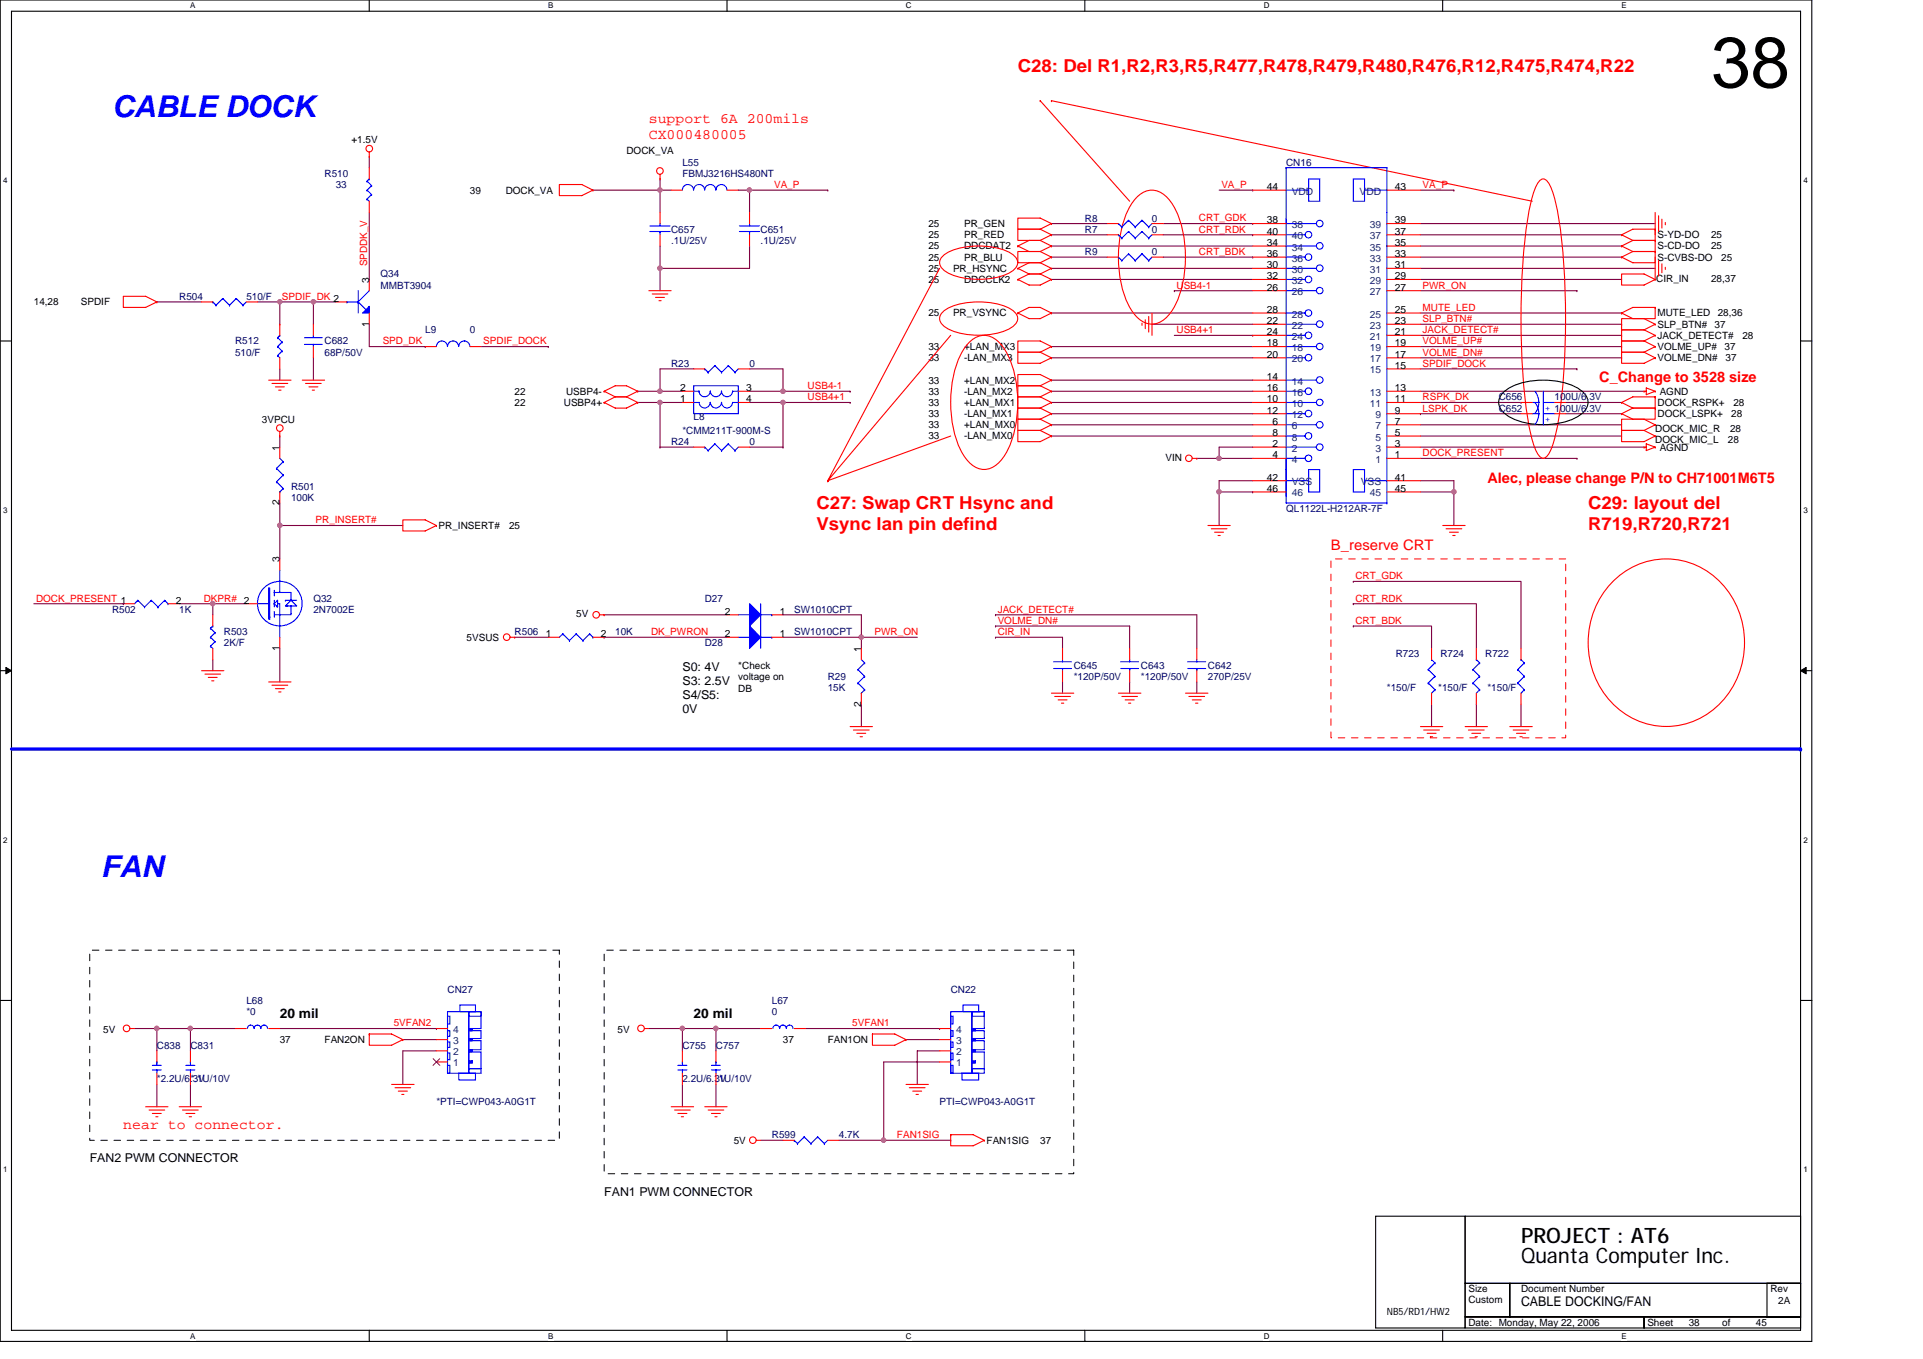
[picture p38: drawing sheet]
<svg xmlns="http://www.w3.org/2000/svg" width="297mm" height="210mm" viewBox="0 0 297 210" stroke-linecap="round" stroke-linejoin="round" font-family="sans-serif">
<defs><g id="words">
<text font-size="11" x="264.3" y="13.5">38</text>
<g font-size="4.7" fill="#00f">
<text x="17.3" y="18.1">CABLE DOCK</text>
<text x="15.6" y="135.6">FAN</text>
</g>
<g font-size="3.3">
<text x="234.9" y="195.1">Quanta Computer Inc.</text>
<text x="234.9" y="192">PROJECT : AT6</text>
</g>
<g font-size="2.8" fill="#f00">
<text x="157.2" y="11.2">C28: Del R1,R2,R3,R5,R477,R478,R479,R480,R476,R12,R475,R474,R22</text>
<text x="126.1" y="78.6">C27: Swap CRT Hsync and</text>
<text x="126.1" y="81.8">Vsync lan pin defind</text>
<text x="245.3" y="78.6">C29: layout del</text>
<text x="245.3" y="81.8">R719,R720,R721</text>
</g>
<g font-size="2.2" fill="#f00">
<text x="100.2" y="19.1">support 6A 200mils</text>
<text x="100.2" y="21.5">CX000480005</text>
<text x="247" y="59.1">C_Change to 3528 size</text>
<text x="229.8" y="74.7">Alec, please change P/N to CH71001M6T5</text>
<text x="205.6" y="84.9">B_reserve CRT</text>
<text x="19" y="174.5">near to connector.</text>
</g>
<g font-size="2.1">
<text x="43.2" y="157.4">20 mil</text>
<text x="107.1" y="157.4">20 mil</text>
<text x="234.9" y="201.9">CABLE DOCKING/FAN</text>
</g>
<g font-size="1.9">
<text x="105.4" y="103.6">S0: 4V</text>
<text x="105.4" y="105.8">S3: 2.5V</text>
<text x="105.4" y="108">S4/S5:</text>
<text x="105.4" y="110.2">0V</text>
<text x="13.9" y="179.6">FAN2 PWM CONNECTOR</text>
<text x="93.3" y="184.8">FAN1 PWM CONNECTOR</text>
</g>
<g font-size="1.5">
<text x="54.3" y="22.1">+1.5V</text>
<text x="96.8" y="23.9">DOCK_VA</text>
<text x="72.6" y="29.9">39</text>
<text x="78.1" y="29.9">DOCK_VA</text>
<text x="195.7" y="29.4">44</text>
<text x="215.4" y="29.4">43</text>
<text x="143.4" y="35.1">25</text>
<text x="148.9" y="35.1">PR_GEN</text>
<text x="195.7" y="34.5">38</text>
<text x="215.4" y="34.5">39</text>
<text x="143.4" y="38.5">25</text>
<text x="143.4" y="40.3">25</text>
<text x="143.4" y="36.8">25</text>
<text x="143.4" y="42">25</text>
<text x="147.2" y="42">PR_HSYNC</text>
<text x="148.9" y="38.5">DDCDAT2</text>
<text x="148.9" y="40.3">PR_BLU</text>
<text x="148.9" y="36.8">PR_RED</text>
<text x="195.7" y="41.4">30</text>
<text x="195.7" y="38">34</text>
<text x="195.7" y="39.7">36</text>
<text x="195.7" y="36.3">40</text>
<text x="215.4" y="41.4">31</text>
<text x="215.4" y="39.7">33</text>
<text x="215.4" y="38">35</text>
<text x="215.4" y="36.3">37</text>
<text x="256" y="40.3">S-CVBS-DO</text>
<text x="256" y="36.8">S-YD-DO</text>
<text x="256" y="38.5">S-CD-DO</text>
<text x="264.3" y="38.5">25</text>
<text x="264.3" y="36.8">25</text>
<text x="265.9" y="40.3">25</text>
<text x="5.2" y="47.2">14,28</text>
<text x="12.5" y="47.2">SPDIF</text>
<text x="57" y="43.7" transform="rotate(-90 57 43.7)">3</text>
<text x="143.4" y="43.7">25</text>
<text x="148.9" y="43.7">DDCCLK2</text>
<text x="195.7" y="44.9">26</text>
<text x="195.7" y="43.2">32</text>
<text x="215.4" y="44.9">27</text>
<text x="215.4" y="43.2">29</text>
<text x="255.8" y="43.5">CIR_IN</text>
<text x="264.3" y="43.5">28,37</text>
<text x="57" y="50.5" transform="rotate(-90 57 50.5)">1</text>
<text x="143.4" y="48.9">25</text>
<text x="147.2" y="48.9">PR_VSYNC</text>
<text x="195.7" y="53.5">18</text>
<text x="195.7" y="50.1">22</text>
<text x="195.7" y="51.8">24</text>
<text x="195.7" y="48.3">28</text>
<text x="215.4" y="53.5">19</text>
<text x="215.4" y="51.8">21</text>
<text x="215.4" y="50.1">23</text>
<text x="215.4" y="48.3">25</text>
<text x="256" y="52.4">JACK_DETECT#</text>
<text x="256" y="50.6">SLP_BTN#</text>
<text x="256" y="48.9">MUTE_LED</text>
<text x="264.8" y="50.6">37</text>
<text x="265.3" y="48.9">28,36</text>
<text x="269.2" y="52.4">28</text>
<text x="143.4" y="54.1">33</text>
<text x="143.4" y="55.8">33</text>
<text x="143.4" y="59.3">33</text>
<text x="148.9" y="54.1">+LAN_MX3</text>
<text x="148.9" y="55.8">-LAN_MX3</text>
<text x="148.9" y="59.3">+LAN_MX2</text>
<text x="195.7" y="58.7">14</text>
<text x="195.7" y="55.3">20</text>
<text x="215.4" y="57">15</text>
<text x="215.4" y="55.3">17</text>
<text x="256" y="55.8">VOLME_DN#</text>
<text x="256" y="54.1">VOLME_UP#</text>
<text x="266.4" y="54.1">37</text>
<text x="266.5" y="55.8">37</text>
<text x="40.5" y="65.3">3VPCU</text>
<text x="79.5" y="62.7">22</text>
<text x="79.5" y="61">22</text>
<text x="87.1" y="62.7">USBP4+</text>
<text x="87.4" y="61">USBP4-</text>
<text x="105" y="60.4">2</text>
<text x="105" y="62.2">1</text>
<text x="115.2" y="62.2">4</text>
<text x="115.2" y="60.4">3</text>
<text x="143.4" y="64.5">33</text>
<text x="143.4" y="61">33</text>
<text x="143.4" y="62.7">33</text>
<text x="148.9" y="64.5">-LAN_MX1</text>
<text x="148.9" y="61">-LAN_MX2</text>
<text x="148.9" y="62.7">+LAN_MX1</text>
<text x="195.7" y="62.2">10</text>
<text x="195.7" y="63.9">12</text>
<text x="195.7" y="60.4">16</text>
<text x="196.6" y="65.6">6</text>
<text x="215.4" y="62.2">11</text>
<text x="215.4" y="60.4">13</text>
<text x="215.4" y="65.6">7</text>
<text x="215.4" y="63.9">9</text>
<text x="256" y="64.5">DOCK_LSPK+</text>
<text x="256" y="62.7">DOCK_RSPK+</text>
<text x="256.4" y="61">AGND</text>
<text x="267.4" y="64.5">28</text>
<text x="267.8" y="62.7">28</text>
<text x="43.2" y="69.6" transform="rotate(-90 43.2 69.6)">1</text>
<text x="143.4" y="66.2">33</text>
<text x="143.4" y="67.9">33</text>
<text x="148.9" y="66.2">+LAN_MX0</text>
<text x="148.9" y="67.9">-LAN_MX0</text>
<text x="180" y="71.2">VIN</text>
<text x="196.6" y="69.1">2</text>
<text x="196.6" y="70.8">4</text>
<text x="196.6" y="67.4">8</text>
<text x="215.4" y="70.8">1</text>
<text x="215.4" y="69.1">3</text>
<text x="215.4" y="67.4">5</text>
<text x="255.7" y="68.4">DOCK_MIC_L</text>
<text x="255.7" y="66.7">DOCK_MIC_R</text>
<text x="256.4" y="69.6">AGND</text>
<text x="266.9" y="68.4">28</text>
<text x="267.2" y="66.7">28</text>
<text x="195.7" y="74.3">42</text>
<text x="195.7" y="76">46</text>
<text x="215.4" y="76">45</text>
<text x="215.4" y="74.3">41</text>
<text x="43.2" y="78.1" transform="rotate(-90 43.2 78.1)">2</text>
<text x="67.8" y="81.7">PR_INSERT#</text>
<text x="78.6" y="81.7">25</text>
<text x="43.2" y="86.9" transform="rotate(-90 43.2 86.9)">3</text>
<text x="27.2" y="93.3">2</text>
<text x="37.7" y="93.3">2</text>
<text x="89" y="95.4">5V</text>
<text x="111.9" y="95">2</text>
<text x="120.4" y="95">1</text>
<text x="43.2" y="100.6" transform="rotate(-90 43.2 100.6)">1</text>
<text x="72.1" y="99">5VSUS</text>
<text x="84.3" y="98.4">1</text>
<text x="92.8" y="98.4">2</text>
<text x="111.9" y="98.4">2</text>
<text x="120.4" y="98.4">1</text>
<text x="133" y="100.7" transform="rotate(-90 133 100.7)">1</text>
<text x="114" y="103.3">*Check</text>
<text x="114" y="105.1">voltage on</text>
<text x="114" y="106.9">DB</text>
<text x="133" y="109.2" transform="rotate(-90 133 109.2)">2</text>
<text x="15.9" y="159.6">5V</text>
<text x="43.2" y="161.2">37</text>
<text x="50.1" y="161.2">FAN2ON</text>
<text x="95.4" y="159.6">5V</text>
<text x="120.9" y="161.2">37</text>
<text x="127.9" y="161.2">FAN1ON</text>
<text x="113.3" y="176.7">5V</text>
<text x="152.4" y="176.7">FAN1SIG</text>
<text x="160.7" y="176.7">37</text>
<text x="214.2" y="203.2">NB5/RD1/HW2</text>
<text x="226.8" y="199.7">Size</text>
<text x="226.8" y="201.3">Custom</text>
<text x="234.9" y="199.7">Document Number</text>
<text x="273.5" y="199.7">Rev</text>
<text x="274.7" y="201.4">2A</text>
<text x="226.8" y="204.9">Date: Monday, May 22, 2006</text>
<text x="254.5" y="204.9">Sheet</text>
<text x="260.9" y="204.9">38</text>
<text x="266" y="204.9">of</text>
<text x="271.2" y="204.9">45</text>
</g>
<g font-size="1.5" fill="#000080">
<text x="50.1" y="27.3">R510</text>
<text x="51.9" y="29">33</text>
<text x="105.4" y="25.6">L55</text>
<text x="105.4" y="27.3">FBMJ3216HS480NT</text>
<text x="198.7" y="25.6">CN16</text>
<text x="103.7" y="35.9">C657</text>
<text x="117.5" y="35.9">C651</text>
<text x="167.6" y="35.9">R7</text>
<text x="167.6" y="34.2">R8</text>
<text x="177.9" y="35.9">0</text>
<text x="177.9" y="34.2">0</text>
<text x="103.7" y="37.7">.1U/25V</text>
<text x="117.5" y="37.7">.1U/25V</text>
<text x="167.6" y="39.4">R9</text>
<text x="177.9" y="39.4">0</text>
<text x="27.7" y="46.3">R504</text>
<text x="38.1" y="46.3">510/F</text>
<text x="58.8" y="42.9">Q34</text>
<text x="58.8" y="44.6">MMBT3904</text>
<text x="36.3" y="53.2">R512</text>
<text x="50.1" y="53.2">C682</text>
<text x="65.7" y="51.5">L9</text>
<text x="72.6" y="51.5">0</text>
<text x="36.3" y="54.9">510/F</text>
<text x="50.1" y="54.9">68P/50V</text>
<text x="103.7" y="56.7">R23</text>
<text x="115.8" y="56.7">0</text>
<text x="107.1" y="65">L8</text>
<text x="231.5" y="61.8">C656</text>
<text x="231.5" y="63.6">C652</text>
<text x="240.1" y="61.8">100U/6.3V</text>
<text x="240.1" y="63.6">100U/6.3V</text>
<text x="103.7" y="68.8">R24</text>
<text x="105.4" y="67">*CMM211T-900M-S</text>
<text x="115.8" y="68.8">0</text>
<text x="45" y="75.7">R501</text>
<text x="45" y="77.4">100K</text>
<text x="198.7" y="79.1">QL1122L-H212AR-7F</text>
<text x="17.3" y="94.7">R502</text>
<text x="27.7" y="94.7">1K</text>
<text x="48.4" y="92.9">Q32</text>
<text x="48.4" y="94.7">2N7002E</text>
<text x="108.9" y="92.9">D27</text>
<text x="122.7" y="94.7">SW1010CPT</text>
<text x="34.6" y="98.1">R503</text>
<text x="34.6" y="99.9">2K/F</text>
<text x="79.5" y="98.1">R506</text>
<text x="95" y="98.1">10K</text>
<text x="108.9" y="99.9">D28</text>
<text x="122.7" y="98.1">SW1010CPT</text>
<text x="215.6" y="101.6">R723</text>
<text x="222.5" y="101.6">R724</text>
<text x="229.4" y="101.6">R722</text>
<text x="127.9" y="105">R29</text>
<text x="127.9" y="106.8">15K</text>
<text x="165.9" y="103.3">C645</text>
<text x="165.9" y="105">*120P/50V</text>
<text x="176.2" y="103.3">C643</text>
<text x="176.2" y="105">*120P/50V</text>
<text x="186.6" y="103.3">C642</text>
<text x="186.6" y="105">270P/25V</text>
<text x="214.2" y="106.8">*150/F</text>
<text x="222.2" y="106.8">*150/F</text>
<text x="229.8" y="106.8">*150/F</text>
<text x="38.1" y="155.1">L68</text>
<text x="69.1" y="153.4">CN27</text>
<text x="119.2" y="155.1">L67</text>
<text x="146.9" y="153.4">CN22</text>
<text x="38.1" y="156.8">*0</text>
<text x="119.2" y="156.8">0</text>
<text x="24.2" y="162">C838</text>
<text x="24.2" y="167.2">*2.2U/6.3V</text>
<text x="29.4" y="162">C831</text>
<text x="29.4" y="167.2">*.1U/10V</text>
<text x="105.4" y="162">C755</text>
<text x="105.4" y="167.2">2.2U/6.3V</text>
<text x="110.6" y="162">C757</text>
<text x="110.6" y="167.2">.1U/10V</text>
<text x="67.4" y="170.7">*PTI=CWP043-A0G1T</text>
<text x="145.1" y="170.7">PTI=CWP043-A0G1T</text>
<text x="119.2" y="175.9">R599</text>
<text x="129.6" y="175.9">4.7K</text>
</g>
<g font-size="1.5" fill="#f00">
<text x="119.6" y="29">VA_P</text>
<text x="188.7" y="29">VA_P</text>
<text x="219.7" y="29">VA_P</text>
<text x="185.2" y="34.2">CRT_GDK</text>
<text x="185.2" y="35.9">CRT_RDK</text>
<text x="56.7" y="41.1" transform="rotate(-90 56.7 41.1)">SPDDK_V</text>
<text x="185.2" y="39.4">CRT_BDK</text>
<text x="43.6" y="46.3">SPDIF_DK 2</text>
<text x="181.7" y="44.6">USB4-1</text>
<text x="219.7" y="44.6">PWR_ON</text>
<text x="59.1" y="53.2">SPD_DK</text>
<text x="74.7" y="53.2">SPDIF_DOCK</text>
<text x="181.7" y="51.5">USB4+1</text>
<text x="219.7" y="48">MUTE_LED</text>
<text x="219.7" y="51.5">JACK_DETECT#</text>
<text x="219.7" y="49.8">SLP_BTN#</text>
<text x="219.7" y="53.2">VOLME_UP#</text>
<text x="219.7" y="54.9">VOLME_DN#</text>
<text x="219.7" y="56.7">SPDIF_DOCK</text>
<text x="124.8" y="60.1">USB4-1</text>
<text x="124.8" y="61.8">USB4+1</text>
<text x="219.7" y="61.8">RSPK_DK</text>
<text x="219.7" y="63.6">LSPK_DK</text>
<text x="219.7" y="70.5">DOCK_PRESENT</text>
<text x="48.7" y="80.9">PR_INSERT#</text>
<text x="209.4" y="89.5">CRT_GDK</text>
<text x="5.6" y="92.9">DOCK_PRESENT 1</text>
<text x="31.5" y="92.9">DKPR#</text>
<text x="154.1" y="94.7">JACK_DETECT#</text>
<text x="209.4" y="92.9">CRT_RDK</text>
<text x="100.6" y="98.1">DK_PWRON</text>
<text x="135.1" y="98.1">PWR_ON</text>
<text x="154.1" y="96.4">VOLME_DN#</text>
<text x="154.1" y="98.1">CIR_IN</text>
<text x="209.4" y="96.4">CRT_BDK</text>
<text x="60.8" y="158.6">5VFAN2</text>
<text x="131.7" y="158.6">5VFAN1</text>
<text x="138.6" y="175.9">FAN1SIG</text>
</g>
<g font-size="1.5" fill="#004080">
<text x="199.5" y="35.2">38</text>
<text x="199.5" y="30.1">VDD</text>
<text x="210" y="30.1">VDD</text>
<text x="211.6" y="35.2">39</text>
<text x="199.5" y="38.7">34</text>
<text x="199.5" y="40.4">36</text>
<text x="199.5" y="37">40</text>
<text x="211.6" y="40.4">33</text>
<text x="211.6" y="38.7">35</text>
<text x="211.6" y="37">37</text>
<text x="199.5" y="45.6">26</text>
<text x="199.5" y="42.2">30</text>
<text x="199.5" y="43.9">32</text>
<text x="211.6" y="45.6">27</text>
<text x="211.6" y="43.9">29</text>
<text x="211.6" y="42.2">31</text>
<text x="199.5" y="50.8">22</text>
<text x="199.5" y="52.5">24</text>
<text x="199.5" y="49.1">28</text>
<text x="211.6" y="52.5">21</text>
<text x="211.6" y="50.8">23</text>
<text x="211.6" y="49.1">25</text>
<text x="199.5" y="59.4">14</text>
<text x="199.5" y="54.3">18</text>
<text x="199.5" y="56">20</text>
<text x="211.6" y="57.7">15</text>
<text x="211.6" y="56">17</text>
<text x="211.6" y="54.3">19</text>
<text x="199.5" y="62.9">10</text>
<text x="199.5" y="64.6">12</text>
<text x="199.5" y="61.2">16</text>
<text x="211.6" y="62.9">11</text>
<text x="211.6" y="61.2">13</text>
<text x="212.5" y="64.6">9</text>
<text x="199.5" y="69.8">2</text>
<text x="199.5" y="71.5">4</text>
<text x="199.5" y="66.3">6</text>
<text x="199.5" y="68.1">8</text>
<text x="212.5" y="71.5">1</text>
<text x="212.5" y="69.8">3</text>
<text x="212.5" y="68.1">5</text>
<text x="212.5" y="66.3">7</text>
<text x="199.5" y="75">VSS</text>
<text x="199.5" y="76.7">46</text>
<text x="210.2" y="75">VSS</text>
<text x="211.6" y="76.7">45</text>
<text x="70" y="161.3">3</text>
<text x="70" y="159.6">4</text>
<text x="147.7" y="161.3">3</text>
<text x="147.7" y="159.6">4</text>
<text x="70" y="164.8">1</text>
<text x="70" y="163.1">2</text>
<text x="147.7" y="164.8">1</text>
<text x="147.7" y="163.1">2</text>
</g>
<text font-size="1.5" fill="#00f" x="238.7" y="62.7" transform="rotate(90 238.7 62.7)">+ +</text>
<g font-size="1.2">
<text x="29.4" y="1.3">A</text>
<text x="84.7" y="1.3">B</text>
<text x="139.9" y="1.3">C</text>
<text x="195.2" y="1.3">D</text>
<text x="250.5" y="1.3">E</text>
<text x=".5" y="28.3">4</text>
<text x="278.6" y="28.3">4</text>
<text x=".5" y="79.2">3</text>
<text x="278.6" y="79.2">3</text>
<text x=".5" y="130.2">2</text>
<text x="278.6" y="130.2">2</text>
<text x=".5" y="181.1">1</text>
<text x="278.6" y="181.1">1</text>
<text x="29.4" y="206.8">A</text>
<text x="84.7" y="206.8">B</text>
<text x="139.9" y="206.8">C</text>
<text x="195.2" y="206.8">D</text>
<text x="250.5" y="206.8">E</text>
</g>
</g></defs>
<path d="M0 0h279.9v207.3h-279.9zM1.8 1.7h276.3v203.8h-276.3z" fill="none" stroke="#000" stroke-width=".17"/>
<g fill="#fff">
<path d="M29.4 .2h.8v1.4h-.8z"/>
<path d="M29.4 205.7h.8v1.4h-.8z"/>
</g>
<path d="M57 0v1.7M57 205.5v1.8" fill="none" stroke="#000" stroke-width=".17"/>
<g fill="#fff">
<path d="M84.7 .2h.7v1.4h-.7z"/>
<path d="M84.7 205.7h.7v1.4h-.7z"/>
</g>
<path d="M112.3 0v1.7M112.3 205.5v1.8" fill="none" stroke="#000" stroke-width=".17"/>
<g fill="#fff">
<path d="M139.9 .2h.9v1.4h-.9z"/>
<path d="M139.9 205.7h.9v1.4h-.9z"/>
</g>
<path d="M167.6 0v1.7M167.6 205.5v1.8" fill="none" stroke="#000" stroke-width=".17"/>
<g fill="#fff">
<path d="M195.2 .2h.8v1.4h-.8z"/>
<path d="M195.2 205.7h.8v1.4h-.8z"/>
</g>
<path d="M222.8 0v1.7M222.8 205.5v1.8" fill="none" stroke="#000" stroke-width=".17"/>
<g fill="#fff">
<path d="M250.5 .2h.7v1.4h-.7z"/>
<path d="M250.5 205.7h.7v1.4h-.7z"/>
<path d="M.5 27.2h.6v1.4h-.6z"/>
<path d="M278.6 27.2h.6v1.4h-.6z"/>
<path d="M.5 78.1h.6v1.4h-.6z"/>
<path d="M278.6 78.1h.6v1.4h-.6z"/>
</g>
<path d="M0 52.7h1.8M278.1 52.7h1.8" fill="none" stroke="#000" stroke-width=".17"/>
<g fill="#fff">
<path d="M.5 129.1h.6v1.4h-.6z"/>
<path d="M278.6 129.1h.6v1.4h-.6z"/>
</g>
<path d="M0 103.6h1.8M278.1 103.6h1.8" fill="none" stroke="#000" stroke-width=".17"/>
<path d="M.9 103.1l.9 .5-.9 .5zM278.1 103.6l.9-.5v1z" fill="#000" stroke="#000" stroke-width=".15"/>
<g fill="#fff">
<path d="M.5 180h.6v1.4h-.6z"/>
<path d="M278.6 180h.6v1.4h-.6z"/>
</g>
<path d="M232.3 60.6a10 10 0 0 1 7.2-1.8 8.5 8.5 0 0 1 5 1.8 2.01 2.01 0 0 1 0 3.2 10 10 0 0 1-7.2 1.8 8.4 8.4 0 0 1-5-1.8 2.02 2.02 0 0 1 0-3.2zM0 154.6h1.8M278.1 154.6h1.8M212.5 187.9h13.8v17.3h-13.8zM226.3 198.3h6.9v5.2h-6.9zM226.3 187.9h51.8v10.4h-51.8zM233.2 198.3h44.9v5.2h-44.9zM272.9 198.3h5.2v5.2h-5.2zM226.3 203.5h27.7v1.7h-27.7zM254 203.5h24.1v1.7h-24.1z" fill="none" stroke="#000" stroke-width=".17"/>
<g fill="none" stroke="#800040" stroke-width=".17">
<path d="M57 24.2v1.7M57 32.8v10.4M91.6 29.4h10.4M102 29.4h1.7M102 29.4v3.4M102 29.4h.1M102 27.6v1.8M102 38v3.5M114 29.4h13.9M115.8 29.4h.1M115.8 29.4v3.4M115.8 38v3.5h-13.8"/>
<path d="M127.9 29.4h.1M162.4 39.7h8.6M162.4 38h31.1M162.4 34.5h8.6M162.4 36.3h8.6M179.7 34.5h13.8M179.7 36.3h13.8M179.7 39.7h13.8M188.3 29.4h5.2M193.5 29.4h.1M193.5 34.5h.1M193.5 36.3h.1"/>
<path d="M193.5 39.7h.1M219.4 39.7h31.1M219.4 34.5h36.3M219.4 36.3h31.1M219.4 38h31.1M219.4 29.4h5.2M224.6 29.4h.1M24.2 46.7h6.9M39.8 46.7h8.6M43.2 57v1.7M43.2 50.1h.1M43.2 46.7h.1"/>
<path d="M43.2 46.7v3.4M48.4 46.7v3.4M48.4 55.3v3.4M48.4 46.7h.1M48.4 46.7h3.5M57 50.1v3.5h8.7M57 43.2h.1M65.7 53.6h.1M74.3 53.6h10.4M84.7 53.6h.1M102 41.5v3.4M102 41.5h.1"/>
<path d="M107.1 57h-5.1v3.5M115.8 57h5.1v3.5M162.4 53.6h31.1M162.4 41.5h31.1M162.4 55.3h31.1M162.4 43.2h31.1M162.4 58.7h31.1M162.4 48.4h31.1M177.9 50.1h15.6M181.4 44.9h.1M181.4 51.8h12.1M181.4 44.9h12.1"/>
<path d="M193.5 51.8h.1M219.4 41.5h36.3M219.4 43.2h31.1M219.4 53.6h31.1M219.4 48.4h31.1M219.4 55.3h31.1M219.4 51.8h31.1M219.4 44.9h24.2M219.4 57h24.2M219.4 50.1h31.1M243.6 57h.1M243.6 44.9h.1"/>
<path d="M250.5 48.4h.1M250.5 55.3h.1M250.5 51.8h.1M250.5 50.1h.1M250.5 53.6h.1M43.2 67.4v1.7M43.2 77.7v3.5M98.5 62.2h3.5M98.5 60.5h3.5M102 69.1h5.1M102 60.5h.1M102 62.2h3.4"/>
<path d="M102 69.1h.1M102 60.5h3.4M102 62.2v6.9M115.8 60.5h5.1M115.8 69.1h5.1M115.8 62.2h5.1M120.9 69.1h.1M120.9 60.5h.1M120.9 62.2v6.9M120.9 60.5h10.4M120.9 62.2h10.4M131.3 60.5h.1"/>
<path d="M131.3 62.2h.1M162.4 67.4h31.1M162.4 63.9h31.1M162.4 62.2h31.1M162.4 65.6h31.1M162.4 60.5h31.1M184.9 70.8h3.4M188.3 70.8h.1M188.3 76v5.2M188.3 70.8h5.2M188.3 76h5.2M193.5 74.3h-5.2v1.7"/>
<path d="M193.5 69.1h-5.2v1.7M193.5 76h.1M219.4 67.4h31.1M219.4 74.3h5.2v1.7M219.4 76h5.2M219.4 65.6h31.1M219.4 63.9h.1M219.4 69.1h34.6M219.4 60.5h34.6M219.4 62.2h15.5M219.4 70.8h24.2M219.4 63.9h15.5"/>
<path d="M224.6 76h.1M224.6 76v5.2M234.9 62.2h.1M241.8 62.2h8.7M241.8 63.9h8.7M243.6 70.8h.1M5.2 93.3h13.8M19 93.3h.1M27.7 93.3h5.2M32.9 93.3v1.7M32.9 93.3h5.2M32.9 93.3h.1"/>
<path d="M43.2 81.2h.1M43.2 81.2v5.2M43.2 81.2h19M79.5 98.5h5.2M93.3 98.5h.1M93.3 95h19M93.3 98.5h19M120.9 95h12.2v3.5M120.9 98.5h12.2M133.1 98.5h.1M133.1 98.5v1.7M133.1 98.5h8.6"/>
<path d="M153.8 96.7h.1M153.8 96.7h20.7v3.5M153.8 98.5h10.3v1.7M153.8 98.5h.1M153.8 95h.1M153.8 95h31.1v5.2M209 89.8h25.9v10.4M209 89.8h.1M209 93.3h19v6.9M209 93.3h.1M209 96.7h12.1v3.5M209 96.7h.1"/>
<path d="M32.9 101.9v1.7M43.2 100.2v5.2M133.1 108.8v3.5M164.1 105.4v1.7M174.5 105.4v1.7M184.9 105.4v1.7M221.1 108.8v3.5M228 108.8v3.5M234.9 108.8v3.5M20.8 158.9h8.6M24.2 158.9v3.5M24.2 158.9h.1"/>
<path d="M29.4 158.9v3.5M29.4 158.9h6.9M29.4 158.9h.1M43.2 158.9h24.2M67.4 158.9h.1M100.2 158.9h10.4M105.4 158.9v3.5M105.4 158.9h.1M110.6 158.9h6.9M110.6 158.9v3.5M110.6 158.9h.1M124.4 158.9h20.7"/>
<path d="M145.1 158.9h.1M24.2 167.6v3.4M29.4 167.6v3.4M62.2 160.6h5.2M67.4 162.4h-5.2v5.2M105.4 167.6v3.4M110.6 167.6v3.4M117.5 176.2h3.4M129.6 176.2h6.9M136.5 176.2h.1M136.5 176.2h10.4M140 160.6h5.1"/>
<path d="M145.1 164.1h-8.6v12.1M145.1 162.4h-3.4v5.2M146.9 176.2h.1"/>
</g>
<g fill="#f0f" stroke="#f0f" stroke-width=".17">
<circle cx="120.9" cy="62.2" r=".33"/>
<circle cx="101.9" cy="60.4" r=".34"/>
<circle cx="115.8" cy="29.4" r=".34"/>
<circle cx="101.9" cy="62.2" r=".33"/>
<circle cx="43.2" cy="46.6" r=".34"/>
<circle cx="120.9" cy="60.4" r=".34"/>
<circle cx="48.4" cy="46.6" r=".34"/>
<circle cx="32.8" cy="93.3" r=".34"/>
<circle cx="43.2" cy="81.2" r=".34"/>
<circle cx="101.9" cy="29.4" r=".34"/>
<circle cx="101.9" cy="41.4" r=".34"/>
<circle cx="133" cy="98.4" r=".34"/>
<circle cx="224.6" cy="76" r=".34"/>
<circle cx="188.3" cy="70.8" r=".33"/>
<circle cx="188.3" cy="76" r=".34"/>
<circle cx="136.5" cy="176.2" r=".34"/>
<circle cx="24.2" cy="158.9" r=".34"/>
<circle cx="29.4" cy="158.9" r=".34"/>
<circle cx="105.4" cy="158.9" r=".34"/>
<circle cx="110.6" cy="158.9" r=".34"/>
</g>
<g fill="none" stroke="#f00" stroke-width=".17">
<path d="M160.7 15.6h.1M160.7 15.6l13.8 15.5M162.4 15.6h.1M162.4 15.6l74.3 15.5M57 24.2h.1M57 23.5v.7M57 25.9v1.7M57 31.1v1.7M86.4 28.5h3.5l1.7 .9-1.7 .8h-3.5zM91.6 29.4h.1M102 27.6h.1M102 26.9v.7"/>
<path d="M102 32.8v1.7M102 36.3v1.7M103.7 29.4h1.7M112.3 29.4h1.7M115.8 32.8v1.7M115.8 36.3v1.7M145.5 39.7a7.2 7.2 0 0 1 4.6-1.6 10.7 10.7 0 0 1 6.3 1.2 1.43 1.43 0 0 1 .8 1.3 1.43 1.43 0 0 1-.8 1.3 11.1 11.1 0 0 1-8.3 .9 4.4 4.4 0 0 1-2.9-1.8l-.1-.4 .1-.5zM157.2 38l1.8 .9h1.7M157.2 38h.1M160.7 37.1h-1.7l-1.8 .9M160.7 38.9h-3.5v1.7h3.5M160.7 35.4h-3.5v1.7h3.5"/>
<path d="M160.7 37.1l1.7 .9M160.7 38.9l1.7 .8M160.7 35.4l1.7 .9M162.4 38h.1M162.4 39.7h.1M162.4 34.5l-1.7-.8h-3.5v1.7h3.5M162.4 34.5h.1M162.4 36.3h.1M162.4 38l-1.7 .9M162.4 39.7l-1.7 .9M162.4 34.5l-1.7 .9M162.4 36.3l-1.7 .8"/>
<path d="M171 36.3h1.8M171 39.7h1.8M171 34.5h1.8M175.9 30.2a3 3 0 0 1 4.6 .6 14.3 14.3 0 0 1 2.6 8.9 14.4 14.4 0 0 1-2.6 9 3.1 3.1 0 0 1-5.2 0 14.4 14.4 0 0 1-2.5-9 14.4 14.4 0 0 1 2.5-8.9zM177.9 36.3h1.8M177.9 39.7h1.8M177.9 34.5h1.8M193.5 36.3h5.2M193.5 39.7h5.2M193.5 34.5h5.2M193.5 38h5.2M193.5 29.4h5.2"/>
<path d="M214.2 36.3h5.2M214.2 39.7h5.2M214.2 34.5h5.2M214.2 38h5.2M214.2 29.4h5.2M238 27.8l.4-.2 .4 .2a5.4 5.4 0 0 1 1.3 2.8 81.2 81.2 0 0 1 1.7 18.6 81.4 81.4 0 0 1-1.7 18.7 5.4 5.4 0 0 1-1.3 2.8l-.4 .1-.4-.1a5.4 5.4 0 0 1-1.4-2.8 81.9 81.9 0 0 1-1.7-18.7 81.8 81.8 0 0 1 1.7-18.6 5.4 5.4 0 0 1 1.4-2.8zM250.5 39.7h.1M250.5 36.3h.1M250.5 38h.1M250.5 36.3l1.7 .8M250.5 38l1.7 .9M252.2 38.9h3.5"/>
<path d="M252.2 37.1h3.5M252.2 38.9l-1.7 .8M252.2 37.1l-1.7 .9M255.7 38.9v1.7h-3.5l-1.7-.9M255.7 38.9h.1M255.7 35.4h-3.5l-1.7 .9M255.7 35.4v1.7h-3.5M255.7 35.4h.1M255.7 37.1v1.8h-3.5M255.7 37.1h.1M255.7 39.7v3.5M255.7 32.8v3.5"/>
<path d="M256.2 33.3v2.5M256.7 33.9v1.3M257.2 34.4v.3M19 45.8h3.5l1.7 .9-1.7 .8h-3.5zM24.2 46.7h.1M31.1 46.7h1.8M38.1 46.7h1.7M41.5 58.7h3.5M42 59.2h2.4M42.5 59.8h1.4M43.2 50.1v1.7M43.2 55.3v1.7"/>
<path d="M46.7 58.7h3.4M47.2 59.2h2.4M47.7 59.8h1.4M48.4 50.1v1.7M48.4 53.6v1.7M51.9 46.7h1.7M57 43.2v1.7M57 48.4v1.7M65.7 53.6h1.7M72.6 53.6h1.7M100.2 44.9h3.5M100.8 45.4h2.4"/>
<path d="M101.3 46h1.3M101.8 46.5h.3M107.1 57h1.8M114 57h1.8M145.1 41.5l-17.2 32.8M145.5 48.3a7.2 7.2 0 0 1 4.6-1.6 10.7 10.7 0 0 1 6.3 1.2 1.43 1.43 0 0 1 .8 1.3 1.43 1.43 0 0 1-.8 1.3 11.1 11.1 0 0 1-8.3 .9 4.4 4.4 0 0 1-2.9-1.7l-.1-.5 .1-.4zM146.9 51.8l-19 22.5M150 52.6a3 3 0 0 1 4.6 .6 14.4 14.4 0 0 1 2.6 9 14.4 14.4 0 0 1-2.6 8.9 3.1 3.1 0 0 1-5.2 0 14.5 14.5 0 0 1-2.5-8.9 14.4 14.4 0 0 1 2.5-9zM157.2 43.2l1.8 .8h1.7l1.7-.8M157.2 43.2h.1M157.2 48.4l1.8-.9h1.7l1.7 .9M157.2 48.4l1.8 .8h1.7l1.7-.8"/>
<path d="M157.2 48.4h.1M157.2 41.5h.1M157.2 41.5l1.8 .8M159 42.3h1.7M159 42.3l-1.8 .9M160.7 40.6h-1.7l-1.8 .9M160.7 54.4h-3.5v1.7h3.5l1.7-.8M160.7 59.6h-3.5v1.7h3.5M160.7 42.3l1.7 .9M160.7 40.6l1.7 .9M160.7 54.4l1.7 .9M160.7 59.6l1.7 .9"/>
<path d="M162.4 43.2h.1M162.4 48.4h.1M162.4 41.5h.1M162.4 53.6l-1.7-.9h-3.5v1.7h3.5M162.4 53.6h.1M162.4 55.3h.1M162.4 58.7l-1.7-.8h-3.5v1.7h3.5M162.4 58.7h.1M162.4 41.5l-1.7 .8M162.4 53.6l-1.7 .8M162.4 58.7l-1.7 .9M176.4 49.9v.4"/>
<path d="M176.9 49.4v1.4M177.4 48.9v2.4M177.9 48.4v3.4M193.5 53.6h5.2M193.5 58.7h5.2M193.5 55.3h5.2M193.5 51.8h5.2M193.5 50.1h5.2M193.5 48.4h5.2M193.5 44.9h5.2M193.5 43.2h5.2M193.5 41.5h5.2"/>
<path d="M214.2 53.6h5.2M214.2 57h5.2M214.2 55.3h5.2M214.2 51.8h5.2M214.2 50.1h5.2M214.2 48.4h5.2M214.2 44.9h5.2M214.2 43.2h5.2M214.2 41.5h5.2M250.5 42.3h3.5l1.7 .9-1.7 .8h-3.5zM250.5 48.4h.1M254 51h-3.5v1.7h3.5"/>
<path d="M254 54.4h-3.5v1.7h3.5l1.7-.8M254 52.7h-3.5v1.7h3.5M254 51l1.7 .8M254 54.4l1.7 .9M254 52.7l1.7 .9M254.3 59.9l1.4 .6-1.4 .5zM255.7 43.2h.1M255.7 51.8h.1M255.7 55.3h.1M255.7 50.1l-1.7-.9h-3.5v1.8h3.5M255.7 50.1h.1M255.7 53.6h.1"/>
<path d="M255.7 47.5h-3.5l-1.7 .9M255.7 47.5v1.7h-3.5l-1.7-.8M255.7 47.5h.1M255.7 51.8l-1.7 .9M255.7 50.1l-1.7 .9M255.7 53.6l-1.7 .8M256.2 40.3v2.4M256.7 40.8v1.3M257.2 41.3v.3M43 60.3h.4M43.2 67.4h.1M43.2 66.7v.7"/>
<path d="M43.2 69.1v1.7M43.2 76v1.7M48.2 60.3h.4M93.3 60.5h.1M93.3 60.5l1.7-.9h1.8l1.7 .9M93.3 62.2l1.7 .9h1.8l1.7-.9M93.3 62.2h.1M93.3 60.5l1.7 .8M95 61.3h1.8M95 61.3l-1.7 .9M96.8 61.3l1.7 .9M98.5 60.5h.1"/>
<path d="M98.5 62.2h.1M98.5 60.5l-1.7 .8M105.4 60.5h1.7M105.4 62.2h1.7M107.1 69.1h1.8M114 69.1h1.8M114 60.5h1.8M114 62.2h1.8M127.9 74.3h.1M146.9 67.4l-19 6.9M160.7 64.8h-3.5v1.7h3.5M160.7 63.1h-3.5v1.7h3.5"/>
<path d="M160.7 61.3h-3.5v1.8h3.5M160.7 66.5h-3.5v1.7h3.5l1.7-.8M160.7 64.8l1.7 .8M160.7 63.1l1.7 .8M160.7 61.3l1.7 .9M160.7 66.5l1.7 .9M162.4 65.6h.1M162.4 63.9h.1M162.4 60.5h.1M162.4 62.2h.1M162.4 67.4h.1M162.4 65.6l-1.7 .9"/>
<path d="M162.4 63.9l-1.7 .9M162.4 60.5l-1.7 .8M162.4 62.2l-1.7 .9M184.2 70.8h.7M184.9 70.8h.1M193.5 69.1h5.2M193.5 60.5h5.2M193.5 70.8h5.2M193.5 62.2h5.2M193.5 67.4h5.2M193.5 65.6h5.2M193.5 63.9h5.2"/>
<path d="M193.5 74.3h5.2M193.5 76h5.2M214.2 69.1h5.2M214.2 60.5h5.2M214.2 70.8h5.2M214.2 62.2h5.2M214.2 67.4h5.2M214.2 65.6h5.2M214.2 63.9h5.2M214.2 74.3h5.2M214.2 76h5.2M234.9 62.2h1.8"/>
<path d="M234.9 63.9h1.8M240.1 62.2h1.7M240.1 63.9h1.7M250.5 63.9h.1M250.5 62.2h.1M250.5 62.2l1.7 .9M252.2 63.1h3.5M252.2 63.1l-1.7 .8M254 66.5h-3.5v1.7h3.5l1.7-.8M254 69.1h.1M254 60.5h.1M254 66.5l1.7 .9"/>
<path d="M254 69.1h.3M254 60.5h.3M254.3 68.6l1.4 .5-1.4 .5zM255.7 63.1v1.7h-3.5l-1.7-.9M255.7 63.1h.1M255.7 67.4h.1M255.7 61.3h-3.5l-1.7 .9M255.7 61.3v1.8h-3.5M255.7 61.3h.1M255.7 65.6l-1.7-.8h-3.5v1.7h3.5M255.7 65.6h.1M255.7 69.1h.1"/>
<path d="M255.7 60.5h.1M255.7 65.6l-1.7 .9M19 93.3h1.8M25.9 93.3h1.8M32.9 95v1.7M38.1 93.3h1.7M43.2 86.4v1.7M43.2 98.5v1.7M62.2 80.3h3.5l1.7 .9-1.7 .8h-3.5zM67.4 81.2h.1M78.8 98.5h.7M79.5 98.5h.1"/>
<path d="M84.7 98.5h1.7M91.6 98.5h1.7M92.6 95h.7M93.3 95h.1M112.3 95h1.7M112.3 98.5h1.7M119.2 95h1.7M119.2 98.5h1.7M186.6 81.2h3.4M187.1 81.7h2.4M187.6 82.2h1.4M188.1 82.7h.4"/>
<path d="M222.9 81.2h3.4M223.4 81.7h2.4M223.9 82.2h1.4M224.4 82.7h.4M248.9 90.1a11.6 11.6 0 0 1 18.7 2.3 13.3 13.3 0 0 1-6.1 19.1 11.9 11.9 0 0 1-15.5-7.8 13.6 13.6 0 0 1 2.9-13.6zM31.1 103.6h3.5M31.7 104.2h2.4M32.2 104.7h1.3M32.7 105.2h.3M32.9 100.2v1.7M41.5 105.4h3.5M42 105.9h2.4"/>
<path d="M42.5 106.4h1.4M43 106.9h.4M131.3 112.3h3.5M131.8 112.8h2.5M132.4 113.3h1.3M132.9 113.8h.3M133.1 100.2v1.7M133.1 107.1v1.7M162.4 107.1h3.5M162.9 107.6h2.5M163.4 108.1h1.4M164 108.6h.3"/>
<path d="M164.1 100.2v1.7M164.1 103.6v1.8M172.8 107.1h3.4M173.3 107.6h2.4M173.8 108.1h1.4M174.3 108.6h.4M174.5 100.2v1.7M174.5 103.6v1.8M183.1 107.1h3.5M183.6 107.6h2.5M184.2 108.1h1.3M184.7 108.6h.3"/>
<path d="M184.9 100.2v1.7M184.9 103.6v1.8M219.4 112.3h3.5M219.9 112.8h2.4M220.4 113.3h1.4M221 113.8h.1M221 113.8h.3M221.1 100.2v1.7M221.1 107.1v1.7M226.3 112.3h3.5M226.8 112.8h2.5M227.3 113.3h1.4"/>
<path d="M227.9 113.8h.3M228 100.2v1.7M228 107.1v1.7M233.2 112.3h3.5M233.7 112.8h2.5M234.2 113.3h1.4M234.8 113.8h.3M234.9 100.2v1.7M234.9 107.1v1.7M20.1 158.9h.7M36.3 158.9h1.8M41.5 158.9h1.7"/>
<path d="M57 159.8h3.5l1.7 .8M57 159.8v1.7h3.5l1.7-.9M57 159.8h.1M67.4 158.9h1.7M99.5 158.9h.7M117.5 158.9h1.7M122.7 158.9h1.7M134.8 159.8h3.4l1.8 .8M134.8 159.8v1.7h3.4l1.8-.9M134.8 159.8h.1M145.1 158.9h1.8M22.5 171h3.4"/>
<path d="M23 171.5h2.4M23.5 172h1.4M24.1 172.6h.3M24.2 162.4v1.7M24.2 165.8v1.8M27.7 171h3.4M28.2 171.5h2.4M28.7 172h1.4M29.2 172.6h.4M29.4 162.4v1.7M29.4 165.8v1.8M60.5 167.6h3.5"/>
<path d="M61 168.1h2.4M61.5 168.6h1.4M62.1 169.1h.3M62.2 160.6h.1M67.4 164.1h1.7M67.4 162.4h1.7M67.4 160.6h1.7M103.7 171h3.4M104.2 171.5h2.4M104.7 172h1.4M105.2 172.6h.4M105.4 162.4v1.7"/>
<path d="M105.4 165.8v1.8M108.9 171h3.4M109.4 171.5h2.4M109.9 172h1.4M110.4 172.6h.4M110.6 162.4v1.7M110.6 165.8v1.8M116.8 176.2h.7M120.9 176.2h1.8M127.9 176.2h1.7M140 160.6h.1M140 167.6h3.4"/>
<path d="M140.5 168.1h2.4M141 168.6h1.4M141.5 169.1h.4M145.1 164.1h1.8M145.1 162.4h1.8M145.1 160.6h1.8M146.9 175.3h3.4l1.7 .9M146.9 175.3v1.7h3.4l1.7-.8M146.9 175.3h.1M152 176.2h.1"/>
<circle cx="57" cy="23" r=".51"/>
<circle cx="101.9" cy="26.4" r=".51"/>
<circle cx="43.2" cy="66.1" r=".51"/>
<circle cx="183.6" cy="70.8" r=".51"/>
<circle cx="78.3" cy="98.4" r=".51"/>
<circle cx="92.1" cy="95" r=".51"/>
<circle cx="19.6" cy="158.9" r=".51"/>
<circle cx="99" cy="158.9" r=".51"/>
<circle cx="116.3" cy="176.2" r=".51"/>
</g>
<path d="M1.8 115.7h276.3M278.1 115.7h.1" fill="none" stroke="#00f" stroke-width=".51"/>
<path d="M13.9 146.8h72.5v29.4h-72.5zM93.3 146.8h72.6v34.6h-72.6z" fill="none" stroke="#000" stroke-width=".15" stroke-dasharray="1 1 1 1 1 1 1 1"/>
<path d="M205.6 86.4h36.2v27.6h-36.2z" fill="none" stroke="#f00" stroke-width=".15" stroke-dasharray="1 1 1 1 1 1 1 1"/>
<g fill="none" stroke="#00f" stroke-width=".17">
<path d="M56.7 30.8h.1M56.7 29.4h.1M56.7 28h.1M56.7 30.8l.3 .3M56.7 29.4l.7 .7M56.7 28l.7 .7M57 27.6h.1M57 27.6l-.3 .4M57.4 30.1h.1M57.4 28.7h.1M57.4 30.1l-.7 .7M57.4 28.7l-.7 .7"/>
<path d="M100.4 35.8h3.1M100.4 34.9h3.1M102 34.5v.4M102 35.8h.1M102 35.8v.5M105.4 29.4a.86 .86 0 0 1 .9-.9 .86 .86 0 0 1 .8 .9M107.1 29.4a.85 .85 0 0 1 .9-.9 .85 .85 0 0 1 .8 .9M108.9 29.4a.86 .86 0 0 1 .8-.9 .86 .86 0 0 1 .9 .9M110.6 29.4a.85 .85 0 0 1 .8-.9 .85 .85 0 0 1 .9 .9M114.2 35.8h3.1M114.2 34.9h3.1M115.8 34.5v.4"/>
<path d="M115.8 35.8h.1M115.8 35.8v.5M172.8 36.3h.1M172.8 39.7h.1M172.8 34.5h.1M172.8 36.3l.5 .5M172.8 39.7l.5 .6M172.8 34.5l.5 .6M173.3 36.8h.1M173.3 35.1h.1M174.3 35.8h.1M174.3 39.2h.1"/>
<path d="M174.3 34h.1M174.3 35.8l1.1 1M174.3 35.8l-1 1M174.3 39.2l1.1 1.1M174.3 39.2l-1 1.1M174.3 34l1.1 1.1M174.3 34l-1 1.1M175.4 36.8h.1M175.4 35.1h.1M176.4 35.8h.1M176.4 39.2h.1M176.4 34h.1"/>
<path d="M176.4 35.8l1 1M176.4 35.8l-1 1M176.4 39.2l1 1.1M176.4 39.2l-1 1.1M176.4 34l1 1.1M176.4 34l-1 1.1M177.4 36.8h.1M177.4 35.1h.1M177.9 36.3l-.5 .5M177.9 39.7l-.5 .6M177.9 34.5l-.5 .6M198.7 33.9v42.8"/>
<path d="M198.7 25.9h15.5v51.8M198.7 25.9h.1M198.7 25.9v8.6h4.6M198.7 36.3h2.9M198.7 29.4h3.4M198.7 39.7h2.9M198.7 38h4.6M202.1 27.6h1.8v3.5h-1.8zM209 27.6h1.8v3.5h-1.8zM210.8 29.4h3.4M32.9 46.7h.1M32.9 46.7l.5 .5"/>
<path d="M33.4 47.2h.1M34.4 46.1h.1M34.4 46.1l1.1 1.1M34.4 46.1l-1 1.1M35.5 47.2h.1M36.5 46.1h.1M36.5 46.1l1 1.1M36.5 46.1l-1 1.1M37.5 47.2h.1M38.1 46.7l-.6 .5M42.9 54.9h.1M42.9 53.6h.1"/>
<path d="M42.9 52.2h.1M42.9 54.9l.3 .4M42.9 53.6l.7 .7M42.9 52.2l.7 .7M43.2 51.8h.1M43.2 51.8l-.3 .4M43.6 54.3h.1M43.6 52.9h.1M43.6 54.3l-.7 .6M43.6 52.9l-.7 .7M47 53.2h2.8M47 52.2h2.8"/>
<path d="M48.4 51.8v.4M48.4 53.2h.1M48.4 53.2v.4M53.6 46.7h.1M53.6 46.7h1.7M55.3 46.7h.1M55.3 44.9v3.5M55.3 46.7l1.2 1.2M56.5 47.9h.1M57 44.9l-1.7 1.8M67.4 53.5a.85 .85 0 0 1 .9-.8 .85 .85 0 0 1 .8 .8 .87 .87 0 0 1 .9-.8 .87 .87 0 0 1 .8 .8M70.9 53.5a.86 .86 0 0 1 .8-.8 .86 .86 0 0 1 .9 .8"/>
<path d="M107.1 59.6h6.9v4.3h-6.9zM108.9 57h.1M108.9 57l.5 .5M109.4 57.5h.1M110.4 56.5h.1M110.4 56.5l1.1 1M110.4 56.5l-1 1M111.5 57.5h.1M112.5 56.5h.1M112.5 56.5l1 1M112.5 56.5l-1 1M113.5 57.5h.1"/>
<path d="M114 57l-.5 .5M173.3 40.3h.1M175.4 40.3h.1M177.4 40.3h.1M198.7 43.2h2.9M198.7 41.5h4.6M198.7 44.9h4.6M198.7 50.1h4.6M198.7 48.4h2.9M198.7 53.6h4.6M198.7 51.8h2.9M198.7 55.3h2.9"/>
<path d="M198.7 58.7h4.6M42.7 72.4h.1M42.7 74.4h.1M42.7 72.4l1 1M42.7 74.4l1 1.1M43.2 76h.1M43.2 70.8l.5 .5M43.7 71.3h.1M43.7 73.4h.1M43.7 75.5h.1M43.7 71.3l-1 1.1M43.7 73.4l-1 1"/>
<path d="M43.7 75.5l-.5 .5M107.1 60.5h.9M108 60.4a.86 .86 0 0 0 .8 .9 .86 .86 0 0 0 .9-.9 .87 .87 0 0 0 .9 .9 .87 .87 0 0 0 .8-.9 .86 .86 0 0 0 .9 .9 .86 .86 0 0 0 .9-.9M108 60.5h.1M108.9 69.1h.1M108.9 69.1l.5 .5M109.4 69.6h.1M110.4 68.6h.1M110.4 68.6l1.1 1M110.4 68.6l-1 1M111.5 69.6h.1M112.5 68.6h.1"/>
<path d="M112.5 68.6l1 1M112.5 68.6l-1 1M113.2 62.2a.86 .86 0 0 1-.9 .8 .86 .86 0 0 1-.9-.8 .87 .87 0 0 1-.8 .8 .87 .87 0 0 1-.9-.8 .86 .86 0 0 1-.9 .8 .86 .86 0 0 1-.8-.8h-.9M113.2 62.2h.8M113.2 60.5h.8M113.5 69.6h.1M114 69.1l-.5 .5M198.7 74.3h3.4M198.7 60.5h2.9M198.7 63.9h2.9M198.7 62.2h4.6M198.7 67.4h2.9"/>
<path d="M198.7 65.6h4.6M198.7 69.1h4.6M201.6 70.8h-2.9v6.9h15.5M202.1 72.6h1.8v3.4h-1.8zM209 72.6h1.8v3.4h-1.8zM210.8 74.3h3.4M214.2 77.7h.1M236.7 62.2h1M236.7 63.9h1M237.1 60.5a2.71 2.71 0 0 1 0 3.4M237.1 62.2l.5 1 .1 .7-.2 1.1-.4 .6M238.4 60.5v3.4h1.7"/>
<path d="M240.1 62.2h-1.7v3.4M21.3 92.8h.1M21.3 92.8l-.5 .5M21.3 92.8l1 1M22.3 93.8h.1M23.4 92.8h.1M23.4 92.8l-1.1 1M23.4 92.8l1 1M24.4 93.8h.1M25.4 92.8h.1M25.4 92.8l-1 1M25.4 92.8l.5 .5"/>
<path d="M25.9 93.3h.1M32.5 99.8h.1M32.5 98.5h.1M32.5 97.1h.1M32.5 99.8l.4 .4M32.5 98.5l.7 .6M32.5 97.1l.7 .7M32.9 96.7h.1M32.9 96.7l-.4 .4M33.2 99.1h.1M33.2 97.8h.1M33.2 99.1l-.7 .7"/>
<path d="M33.2 97.8l-.7 .7M39.8 93.3h1.7M41.5 90.9h.2v4.8h-.2zM42.4 91.5h.8M42.4 93.3h.1M42.4 93.3l.5 .5v-.5M42.4 93.3l.5-.5v.5M42.4 92.8v.5M42.4 93.3v.5M42.4 94.5v.9M42.4 91.2v.3M42.4 91.5v.6"/>
<path d="M42.7 93.6h.1M42.9 93.3h.3v5.2M43.2 88.1v3.4M43.2 91.5h1.8v1.3M44.1 92.8h.1M44.1 92.8h.9M45 93.6v1.4h-2.6M45 92.8l.8 .8h-1.5M45 92.8l-.9 .8h.3M45 92.8h.8M86.9 97.9h.1M86.9 97.9l-.5 .6"/>
<path d="M86.9 97.9l1.1 1.1M88 99h.1M89 97.9h.1M89 97.9l-1 1.1M89 97.9l1 1.1M90 99h.1M91.1 97.9h.1M91.1 97.9l-1.1 1.1M91.1 97.9l.5 .6M91.6 98.5h.1M114 98.5h1.8M114 95h1.8"/>
<path d="M117.5 93.3v6.9M117.5 98.5h1.7M117.5 95h1.7M119.2 98.5h.1M119.2 95h.1M132.5 103.5h.1M132.5 105.5h.1M132.5 103.5l1.1 1M132.5 105.5l1.1 1.1M133.1 107.1h.1M133.1 101.9l.5 .5M133.6 102.4h.1"/>
<path d="M133.6 104.5h.1M133.6 106.6h.1M133.6 102.4l-1.1 1.1M133.6 104.5l-1.1 1M133.6 106.6l-.5 .5M162.7 103.3h2.8M162.7 102.3h2.8M164.1 101.9v.4M164.1 103.3h.1M164.1 103.3v.3M173.1 103.3h2.8M173.1 102.3h2.8"/>
<path d="M174.5 101.9v.4M174.5 103.3h.1M174.5 103.3v.3M183.5 103.3h2.7M183.5 102.3h2.7M184.9 101.9v.4M184.9 103.3h.1M184.9 103.3v.3M220.6 105.5h.1M220.6 103.5h.1M220.6 105.5l1.1 1.1M220.6 103.5l1.1 1"/>
<path d="M221.1 101.9h.1M221.1 101.9l.6 .5M221.7 106.6h.1M221.7 104.5h.1M221.7 102.4h.1M221.7 106.6l-.6 .5M221.7 104.5l-1.1 1M221.7 102.4l-1.1 1.1M227.5 105.5h.1M227.5 103.5h.1M227.5 105.5l1.1 1.1M227.5 103.5l1.1 1"/>
<path d="M228 101.9h.1M228 101.9l.6 .5M228.6 106.6h.1M228.6 104.5h.1M228.6 102.4h.1M228.6 106.6l-.6 .5M228.6 104.5l-1.1 1M228.6 102.4l-1.1 1.1M234.4 105.5h.1M234.4 103.5h.1M234.4 105.5l1.1 1.1M234.4 103.5l1.1 1"/>
<path d="M234.9 101.9h.1M234.9 101.9l.6 .5M235.5 106.6h.1M235.5 104.5h.1M235.5 102.4h.1M235.5 106.6l-.6 .5M235.5 104.5l-1.1 1M235.5 102.4l-1.1 1.1M38.2 158.9a.51 .51 0 0 1 .5-.5 .51 .51 0 0 1 .5 .5M39.3 158.9a.51 .51 0 0 1 .5-.5 .51 .51 0 0 1 .5 .5M40.3 158.9a.51 .51 0 0 1 .5-.5 .51 .51 0 0 1 .5 .5M69.1 157h.4v1.2h-.4z"/>
<path d="M69.1 159.3h.4v.8h-.4zM69.1 156.3h3.3v9.5h-3.3zM71 155.3h2.4v1h-2.4zM72.4 156.3h1.9v.7h-1.9zM72.4 159.3h1.9v1.2h-1.9zM72.4 156.3h1.9v2.6h-1.9zM119.4 158.9a.51 .51 0 0 1 .5-.5 .51 .51 0 0 1 .5 .5M120.4 158.9a.51 .51 0 0 1 .5-.5 .51 .51 0 0 1 .6 .5M121.5 158.9a.51 .51 0 0 1 .5-.5 .51 .51 0 0 1 .5 .5M146.9 157h.3v1.2h-.3zM146.9 159.3h.3v.8h-.3zM146.9 156.3h3.2v9.5h-3.2z"/>
<path d="M148.8 155.3h2.4v1h-2.4zM150.1 156.3h1.9v.7h-1.9zM150.1 159.3h1.9v1.2h-1.9zM150.1 156.3h1.9v2.6h-1.9zM23.5 165.3h1.4M23.5 164.6h1.4M24.2 165.3v.5M24.2 164.1h.1M24.2 164.1v.5M28.7 165.3h1.4M28.7 164.6h1.4M29.4 165.3v.5"/>
<path d="M29.4 164.1h.1M29.4 164.1v.5M69.1 162.7h.4v1h-.4zM69.1 164.6h.4v1.2h-.4zM69.1 161h.4v.8h-.4zM70.9 165.8h2.5v1.1h-2.5zM72.4 165.1h1.9v.7h-1.9zM72.4 160.8h1.9v1.4h-1.9zM72.4 162.5h1.9v2.6h-1.9zM104.7 165.3h1.4M104.7 164.6h1.4M105.4 165.3v.5"/>
<path d="M105.4 164.1h.1M105.4 164.1v.5M109.9 165.3h1.4M109.9 164.6h1.4M110.6 165.3v.5M110.6 164.1h.1M110.6 164.1v.5M122.7 176.2h.1M122.7 176.2l.5 .5M123.2 176.7h.1M124.2 175.7h.1M124.2 175.7l1.1 1"/>
<path d="M124.2 175.7l-1 1M125.3 176.7h.1M126.3 175.7h.1M126.3 175.7l1 1M126.3 175.7l-1 1M127.3 176.7h.1M127.9 176.2l-.6 .5M146.9 162.7h.3v1h-.3zM146.9 164.6h.3v1.2h-.3zM146.9 161h.3v.8h-.3zM148.6 165.8h2.6v1.1h-2.6zM150.1 165.1h1.9v.7h-1.9z"/>
<path d="M150.1 160.8h1.9v1.4h-1.9zM150.1 162.5h1.9v2.6h-1.9z"/>
<circle cx="202.1" cy="39.7" r=".51"/>
<circle cx="202.1" cy="36.3" r=".51"/>
<circle cx="203.8" cy="38" r=".51"/>
<circle cx="203.8" cy="34.5" r=".51"/>
<circle cx="202.1" cy="51.8" r=".51"/>
<circle cx="202.1" cy="55.3" r=".51"/>
<circle cx="202.1" cy="43.2" r=".51"/>
<circle cx="202.1" cy="48.4" r=".51"/>
<circle cx="203.8" cy="58.7" r=".51"/>
<circle cx="203.8" cy="41.4" r=".51"/>
<circle cx="203.8" cy="50.1" r=".51"/>
<circle cx="203.9" cy="44.9" r=".51"/>
<circle cx="203.9" cy="53.5" r=".51"/>
<circle cx="202.1" cy="60.4" r=".51"/>
<circle cx="202.1" cy="67.3" r=".51"/>
<circle cx="202.1" cy="63.9" r=".51"/>
<circle cx="202.1" cy="70.8" r=".51"/>
<circle cx="203.8" cy="65.6" r=".51"/>
<circle cx="203.8" cy="69.1" r=".51"/>
<circle cx="203.9" cy="62.2" r=".51"/>
<circle cx="43.2" cy="93.3" r="3.4"/>
</g>
<g fill="#00f" stroke="#00f" stroke-width=".17">
<path d="M72.4 162.2v.3h.5v-.3z" fill-rule="evenodd"/>
<path d="M72.4 163.9v.4h.5v-.4z" fill-rule="evenodd"/>
<path d="M72.4 160.5v.3h.5v-.3z" fill-rule="evenodd"/>
<path d="M72.4 158.9v.4h.5v-.4z" fill-rule="evenodd"/>
<path d="M57 47.3v1.1h-1z" fill-rule="evenodd"/>
<path d="M115.8 96.7l1.7 1.8-1.7 1.7z" fill-rule="evenodd"/>
<path d="M115.8 93.3l1.7 1.7-1.7 1.7z" fill-rule="evenodd"/>
<path d="M150.1 162.2v.3h.6v-.3z" fill-rule="evenodd"/>
<path d="M150.1 163.9v.4h.6v-.4z" fill-rule="evenodd"/>
<path d="M150.1 160.5v.3h.6v-.3z" fill-rule="evenodd"/>
<path d="M150.1 158.9v.4h.6v-.4z" fill-rule="evenodd"/>
</g>
<path d="M66.9 163.6l1 1M67.9 163.6l-1 1" fill="none" stroke="#804000" stroke-width=".15"/>
<use href="#words"/>
</svg>
